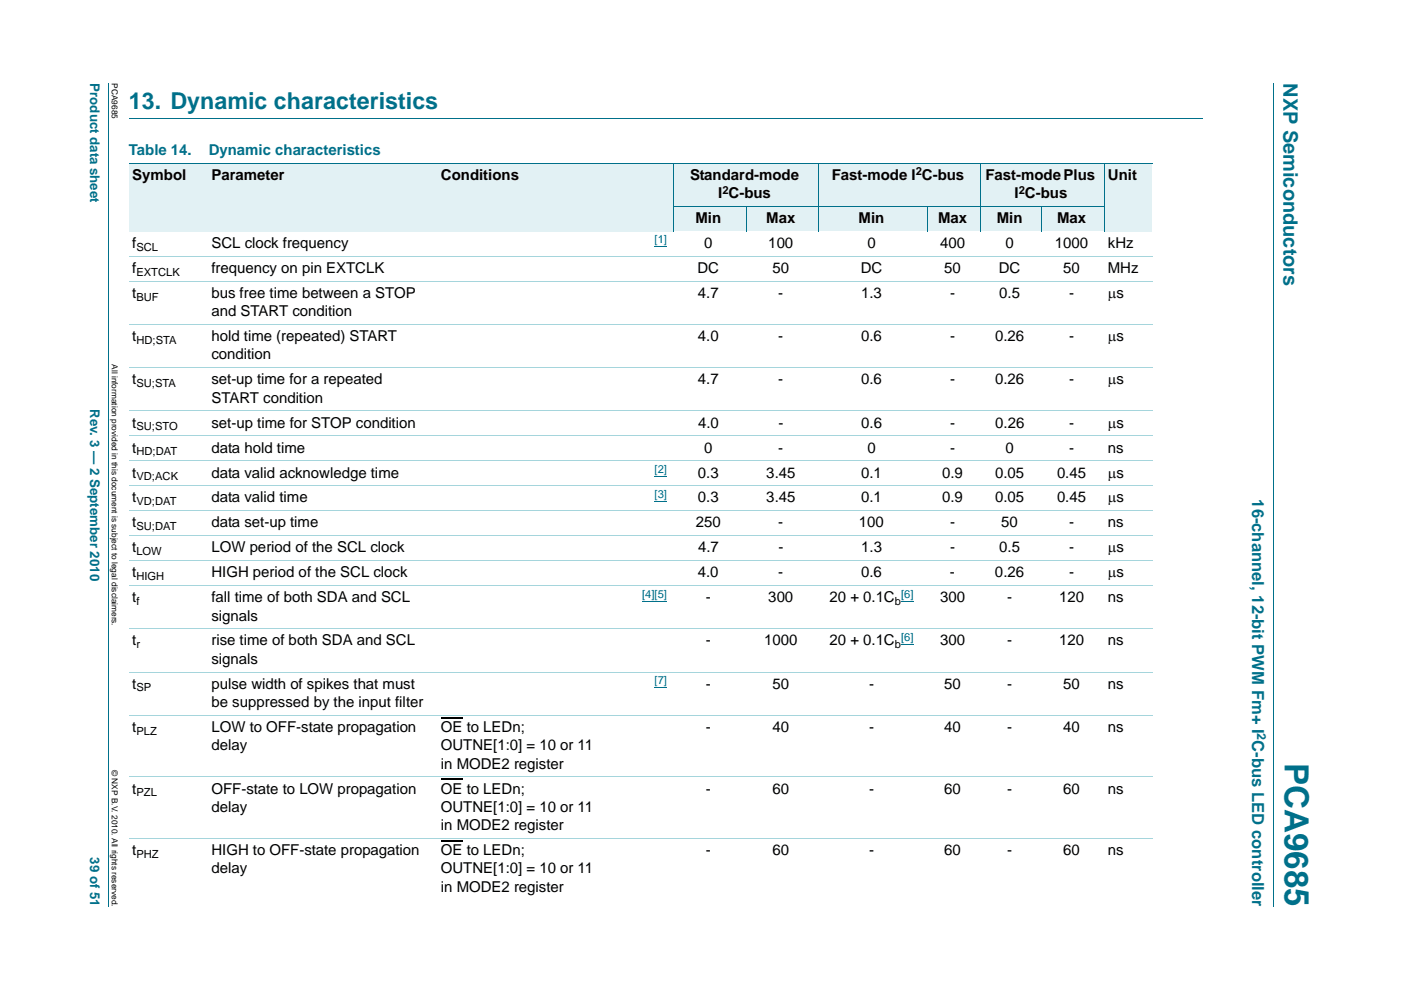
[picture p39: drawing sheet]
<svg xmlns="http://www.w3.org/2000/svg" width="297mm" height="210mm" viewBox="0 0 297 210" stroke-linecap="round" stroke-linejoin="round" font-family="sans-serif">
<defs><g id="words">
<text font-size="7" fill="#00708a" x="272.4" y="161.7" transform="rotate(90 272.4 161.7)">PCA9685</text>
<text font-size="4.9" fill="#00708a" x="27.3" y="23.1">13. Dynamic characteristics</text>
<text font-size="4.2" fill="#00708a" x="272.2" y="17.7" transform="rotate(90 272.2 17.7)">NXP Semiconductors</text>
<text font-size="3.5" fill="#00708a" x="265.5" y="105.9" transform="rotate(90 265.5 105.9)">16-channel, 12-bit PWM Fm+ I C-bus LED controller</text>
<g font-size="3.2" fill="#00708a">
<text x="27.3" y="32.9">Table 14.</text>
<text x="44.2" y="32.9">Dynamic characteristics</text>
</g>
<g font-size="3.2">
<text x="28" y="38.1">Symbol</text>
<text x="44.8" y="38.1">Parameter</text>
<text x="93.5" y="38.1">Conditions</text>
<text x="146.3" y="38.1">Standard-mode</text>
<text x="176.4" y="38.1">Fast-mode I C-bus</text>
<text x="208.9" y="38.1">Fast-mode Plus</text>
<text x="234.9" y="38.1">Unit</text>
<text x="147.4" y="47.3">Min</text>
<text x="152.3" y="42">I C-bus</text>
<text x="162.5" y="47.3">Max</text>
<text x="182.1" y="47.3">Min</text>
<text x="198.9" y="47.3">Max</text>
<text x="211.3" y="47.3">Min</text>
<text x="215.1" y="42">I C-bus</text>
<text x="224.1" y="47.3">Max</text>
<text x="28" y="52.6">f</text>
<text x="44.8" y="52.6">SCL clock frequency</text>
<text x="149.3" y="52.6">0</text>
<text x="162.9" y="52.6">100</text>
<text x="183.9" y="52.6">0</text>
<text x="199.3" y="52.6">400</text>
<text x="213.2" y="52.6">0</text>
<text x="223.7" y="52.6">1000</text>
<text x="234.9" y="52.6">kHz</text>
<text x="28" y="57.9">f</text>
<text x="44.8" y="57.9">frequency on pin EXTCLK</text>
<text x="147.9" y="57.9">DC</text>
<text x="163.8" y="57.9">50</text>
<text x="182.5" y="57.9">DC</text>
<text x="200.2" y="57.9">50</text>
<text x="211.8" y="57.9">DC</text>
<text x="225.4" y="57.9">50</text>
<text x="234.9" y="57.9">MHz</text>
<text x="28" y="63.2">t</text>
<text x="44.8" y="63.2">bus free time between a STOP</text>
<text x="148" y="63.2">4.7</text>
<text x="165" y="63.2">-</text>
<text x="182.6" y="63.2">1.3</text>
<text x="201.4" y="63.2">-</text>
<text x="211.9" y="63.2">0.5</text>
<text x="226.7" y="63.2">-</text>
<text x="234.9" y="63.2">μs</text>
<text x="44.8" y="67.1">and START condition</text>
<text x="28" y="72.3">t</text>
<text x="44.8" y="72.3">hold time (repeated) START</text>
<text x="44.8" y="76.2">condition</text>
<text x="148" y="72.3">4.0</text>
<text x="165" y="72.3">-</text>
<text x="182.6" y="72.3">0.6</text>
<text x="201.4" y="72.3">-</text>
<text x="211" y="72.3">0.26</text>
<text x="226.7" y="72.3">-</text>
<text x="234.9" y="72.3">μs</text>
<text x="28" y="81.5">t</text>
<text x="44.8" y="81.5">set-up time for a repeated</text>
<text x="148" y="81.5">4.7</text>
<text x="165" y="81.5">-</text>
<text x="182.6" y="81.5">0.6</text>
<text x="201.4" y="81.5">-</text>
<text x="211" y="81.5">0.26</text>
<text x="226.7" y="81.5">-</text>
<text x="234.9" y="81.5">μs</text>
<text x="44.8" y="85.4">START condition</text>
<text x="28" y="90.7">t</text>
<text x="28" y="96">t</text>
<text x="44.8" y="90.7">set-up time for STOP condition</text>
<text x="44.8" y="96">data hold time</text>
<text x="148" y="90.7">4.0</text>
<text x="149.3" y="96">0</text>
<text x="165" y="96">-</text>
<text x="165" y="90.7">-</text>
<text x="182.6" y="90.7">0.6</text>
<text x="183.9" y="96">0</text>
<text x="201.4" y="96">-</text>
<text x="201.5" y="90.7">-</text>
<text x="211" y="90.7">0.26</text>
<text x="213.2" y="96">0</text>
<text x="226.7" y="96">-</text>
<text x="226.7" y="90.7">-</text>
<text x="234.9" y="96">ns</text>
<text x="234.9" y="90.7">μs</text>
<text x="28" y="101.3">t</text>
<text x="44.8" y="101.3">data valid acknowledge time</text>
<text x="148" y="101.3">0.3</text>
<text x="162.5" y="101.3">3.45</text>
<text x="182.6" y="101.3">0.1</text>
<text x="199.7" y="101.3">0.9</text>
<text x="211" y="101.3">0.05</text>
<text x="224.1" y="101.3">0.45</text>
<text x="234.9" y="101.3">μs</text>
<text x="28" y="106.6">t</text>
<text x="44.8" y="106.6">data valid time</text>
<text x="148" y="106.6">0.3</text>
<text x="162.5" y="106.6">3.45</text>
<text x="182.6" y="106.6">0.1</text>
<text x="199.7" y="106.6">0.9</text>
<text x="211" y="106.6">0.05</text>
<text x="224.1" y="106.6">0.45</text>
<text x="234.9" y="106.6">μs</text>
<text x="28" y="111.9">t</text>
<text x="44.8" y="111.9">data set-up time</text>
<text x="147.5" y="111.9">250</text>
<text x="165" y="111.9">-</text>
<text x="182.1" y="111.9">100</text>
<text x="201.4" y="111.9">-</text>
<text x="212.3" y="111.9">50</text>
<text x="226.7" y="111.9">-</text>
<text x="234.9" y="111.9">ns</text>
<text x="28" y="117.2">t</text>
<text x="44.8" y="117.2">LOW period of the SCL clock</text>
<text x="148" y="117.2">4.7</text>
<text x="165" y="117.2">-</text>
<text x="182.6" y="117.2">1.3</text>
<text x="201.5" y="117.2">-</text>
<text x="211.9" y="117.2">0.5</text>
<text x="226.7" y="117.2">-</text>
<text x="234.9" y="117.2">μs</text>
<text x="28" y="122.4">t</text>
<text x="44.8" y="122.4">HIGH period of the SCL clock</text>
<text x="148" y="122.4">4.0</text>
<text x="165" y="122.4">-</text>
<text x="182.6" y="122.4">0.6</text>
<text x="201.4" y="122.4">-</text>
<text x="211" y="122.4">0.26</text>
<text x="226.6" y="122.4">-</text>
<text x="234.9" y="122.4">μs</text>
<text x="28" y="127.7">t</text>
<text x="44.8" y="127.7">fall time of both SDA and SCL</text>
<text x="44.8" y="131.6">signals</text>
<text x="149.6" y="127.7">-</text>
<text x="162.9" y="127.7">300</text>
<text x="175.9" y="127.7">20 + 0.1C</text>
<text x="199.3" y="127.7">300</text>
<text x="213.5" y="127.7">-</text>
<text x="224.6" y="127.7">120</text>
<text x="234.9" y="127.7">ns</text>
<text x="28" y="136.9">t</text>
<text x="44.8" y="136.9">rise time of both SDA and SCL</text>
<text x="149.6" y="136.9">-</text>
<text x="162" y="136.9">1000</text>
<text x="175.9" y="136.9">20 + 0.1C</text>
<text x="199.3" y="136.9">300</text>
<text x="213.5" y="136.9">-</text>
<text x="224.6" y="136.9">120</text>
<text x="234.9" y="136.9">ns</text>
<text x="44.8" y="140.8">signals</text>
<text x="28" y="146.1">t</text>
<text x="44.8" y="146.1">pulse width of spikes that must</text>
<text x="44.8" y="150">be suppressed by the input filter</text>
<text x="149.6" y="146.1">-</text>
<text x="163.8" y="146.1">50</text>
<text x="184.3" y="146.1">-</text>
<text x="200.2" y="146.1">50</text>
<text x="213.5" y="146.1">-</text>
<text x="225.4" y="146.1">50</text>
<text x="234.9" y="146.1">ns</text>
<text x="28" y="155.3">t</text>
<text x="44.8" y="155.3">LOW to OFF-state propagation</text>
<text x="93.5" y="155.3">OE to LEDn;</text>
<text x="149.6" y="155.3">-</text>
<text x="163.8" y="155.3">40</text>
<text x="184.3" y="155.3">-</text>
<text x="200.2" y="155.3">40</text>
<text x="213.5" y="155.3">-</text>
<text x="225.4" y="155.3">40</text>
<text x="234.9" y="155.3">ns</text>
<text x="44.8" y="159.1">delay</text>
<text x="93.5" y="159.1">OUTNE[1:0] = 10 or 11</text>
<text x="93.5" y="163">in MODE2 register</text>
<text x="28" y="168.3">t</text>
<text x="44.8" y="168.3">OFF-state to LOW propagation</text>
<text x="44.8" y="172.2">delay</text>
<text x="93.5" y="172.2">OUTNE[1:0] = 10 or 11</text>
<text x="93.5" y="168.3">OE to LEDn;</text>
<text x="149.6" y="168.3">-</text>
<text x="163.8" y="168.3">60</text>
<text x="184.3" y="168.3">-</text>
<text x="200.2" y="168.3">60</text>
<text x="213.5" y="168.3">-</text>
<text x="225.4" y="168.3">60</text>
<text x="234.9" y="168.3">ns</text>
<text x="93.5" y="176.1">in MODE2 register</text>
<text x="28" y="181.4">t</text>
<text x="44.8" y="181.4">HIGH to OFF-state propagation</text>
<text x="44.8" y="185.3">delay</text>
<text x="93.5" y="185.3">OUTNE[1:0] = 10 or 11</text>
<text x="93.5" y="181.4">OE to LEDn;</text>
<text x="149.6" y="181.4">-</text>
<text x="163.8" y="181.4">60</text>
<text x="184.3" y="181.4">-</text>
<text x="200.2" y="181.4">60</text>
<text x="213.5" y="181.4">-</text>
<text x="225.4" y="181.4">60</text>
<text x="234.9" y="181.4">ns</text>
<text x="93.5" y="189.1">in MODE2 register</text>
</g>
<g font-size="2.8" fill="#00708a">
<text x="19.1" y="17.7" transform="rotate(90 19.1 17.7)">Product data sheet</text>
<text x="19.1" y="86.7" transform="rotate(90 19.1 86.7)">Rev. 3 — 2 September 2010</text>
<text x="19.1" y="181.8" transform="rotate(90 19.1 181.8)">39 of 51</text>
</g>
<text font-size="2.6" fill="#00708a" x="266.5" y="155.6" transform="rotate(90 266.5 155.6)">2</text>
<g font-size="2.4">
<text x="153.2" y="41.1">2</text>
<text x="194.2" y="37.2">2</text>
<text x="216" y="41.1">2</text>
<text x="28.9" y="53.2">SCL</text>
<text x="28.9" y="58.5">EXTCLK</text>
<text x="28.9" y="63.8">BUF</text>
<text x="28.9" y="72.9">HD;STA</text>
<text x="28.9" y="82.1">SU;STA</text>
<text x="28.9" y="91.3">SU;STO</text>
<text x="28.9" y="96.6">HD;DAT</text>
<text x="28.9" y="101.9">VD;ACK</text>
<text x="28.9" y="107.1">VD;DAT</text>
<text x="28.9" y="112.4">SU;DAT</text>
<text x="28.9" y="117.7">LOW</text>
<text x="28.9" y="123">HIGH</text>
<text x="28.9" y="128.3">f</text>
<text x="189.7" y="128.3">b</text>
<text x="28.9" y="137.5">r</text>
<text x="189.7" y="137.5">b</text>
<text x="28.9" y="146.7">SP</text>
<text x="28.9" y="155.8">PLZ</text>
<text x="28.9" y="168.9">PZL</text>
<text x="28.9" y="181.9">PHZ</text>
</g>
<g font-size="2.4" fill="#00f">
<text x="138.8" y="51.6">[1]</text>
<text x="138.8" y="100.3">[2]</text>
<text x="138.8" y="105.6">[3]</text>
<text x="136.1" y="126.8">[4][5]</text>
<text x="191" y="126.8">[6]</text>
<text x="191" y="136">[6]</text>
<text x="138.8" y="145.1">[7]</text>
</g>
<g font-size="1.8">
<text x="23.7" y="17.7" transform="rotate(90 23.7 17.7)">PCA9685</text>
<text x="23.7" y="77.3" transform="rotate(90 23.7 77.3)">All information provided in this document is subject to legal disclaimers.</text>
<text x="23.7" y="163.3" transform="rotate(90 23.7 163.3)">© NXP B.V. 2010. All rights reserved.</text>
</g>
</g></defs>
<path d="M23.1 17.7v174.6M270 17.7v174.6M27.3 25.1h227.6" fill="none" stroke="#00708a" stroke-width=".21"/>
<g fill="#e2f1f4">
<path d="M27.3 34.6h16.8v14.5h-16.8z"/>
<path d="M44.1 34.6h48.7v14.5h-48.7z"/>
<path d="M92.8 34.6h40.2v14.5h-40.2z"/>
<path d="M133 34.6h9.9v14.5h-9.9z"/>
<path d="M142.9 34.6h30.7v9.2h-30.7z"/>
<path d="M173.6 34.6h34.3v9.2h-34.3z"/>
<path d="M207.9 34.6h26.3v9.2h-26.3z"/>
<path d="M234.2 34.6h10.1v14.5h-10.1z"/>
<path d="M142.9 43.8h15.3v5.3h-15.3z"/>
<path d="M158.2 43.8h15.4v5.3h-15.4z"/>
<path d="M173.6 43.8h23.1v5.3h-23.1z"/>
<path d="M196.7 43.8h11.2v5.3h-11.2z"/>
<path d="M207.9 43.8h13v5.3h-13z"/>
<path d="M220.9 43.8h13.3v5.3h-13.3z"/>
</g>
<path d="M138.8 52.3h2.6M138.8 101h2.6M138.8 106.3h2.6M136.1 127.5h5.3M191 127.5h2.7M191 136.7h2.7M138.8 145.8h2.6" fill="none" stroke="#00f" stroke-width=".21"/>
<path d="M93.5 152.3h4.6M93.5 165.3h4.6M93.5 178.4h4.6" fill="none" stroke="#000" stroke-width=".23"/>
<path d="M27.3 34.6h217M142.9 34.6v14.5M173.6 34.6v14.5M207.9 34.6v14.5M234.2 34.6v14.5M142.8 43.8h91.4M158.2 43.7v5.4M196.7 43.7v5.4M220.9 43.7v5.4" fill="none" stroke="#00708a" stroke-width=".21"/>
<g fill="none" stroke="#a5d5dc" stroke-width=".21">
<path d="M27.3 54.4h217M27.3 59.6h217M27.3 68.8h217M27.3 78h217M27.3 87.2h217M27.3 92.5h217M27.3 97.7h217M27.3 103h217M27.3 108.3h217M27.3 113.6h217M27.3 118.9h217M27.3 124.2h217"/>
<path d="M27.3 133.4h217M27.3 142.6h217M27.3 151.7h217M27.3 164.8h217M27.3 177.8h217"/>
</g>
<use href="#words"/>
</svg>
